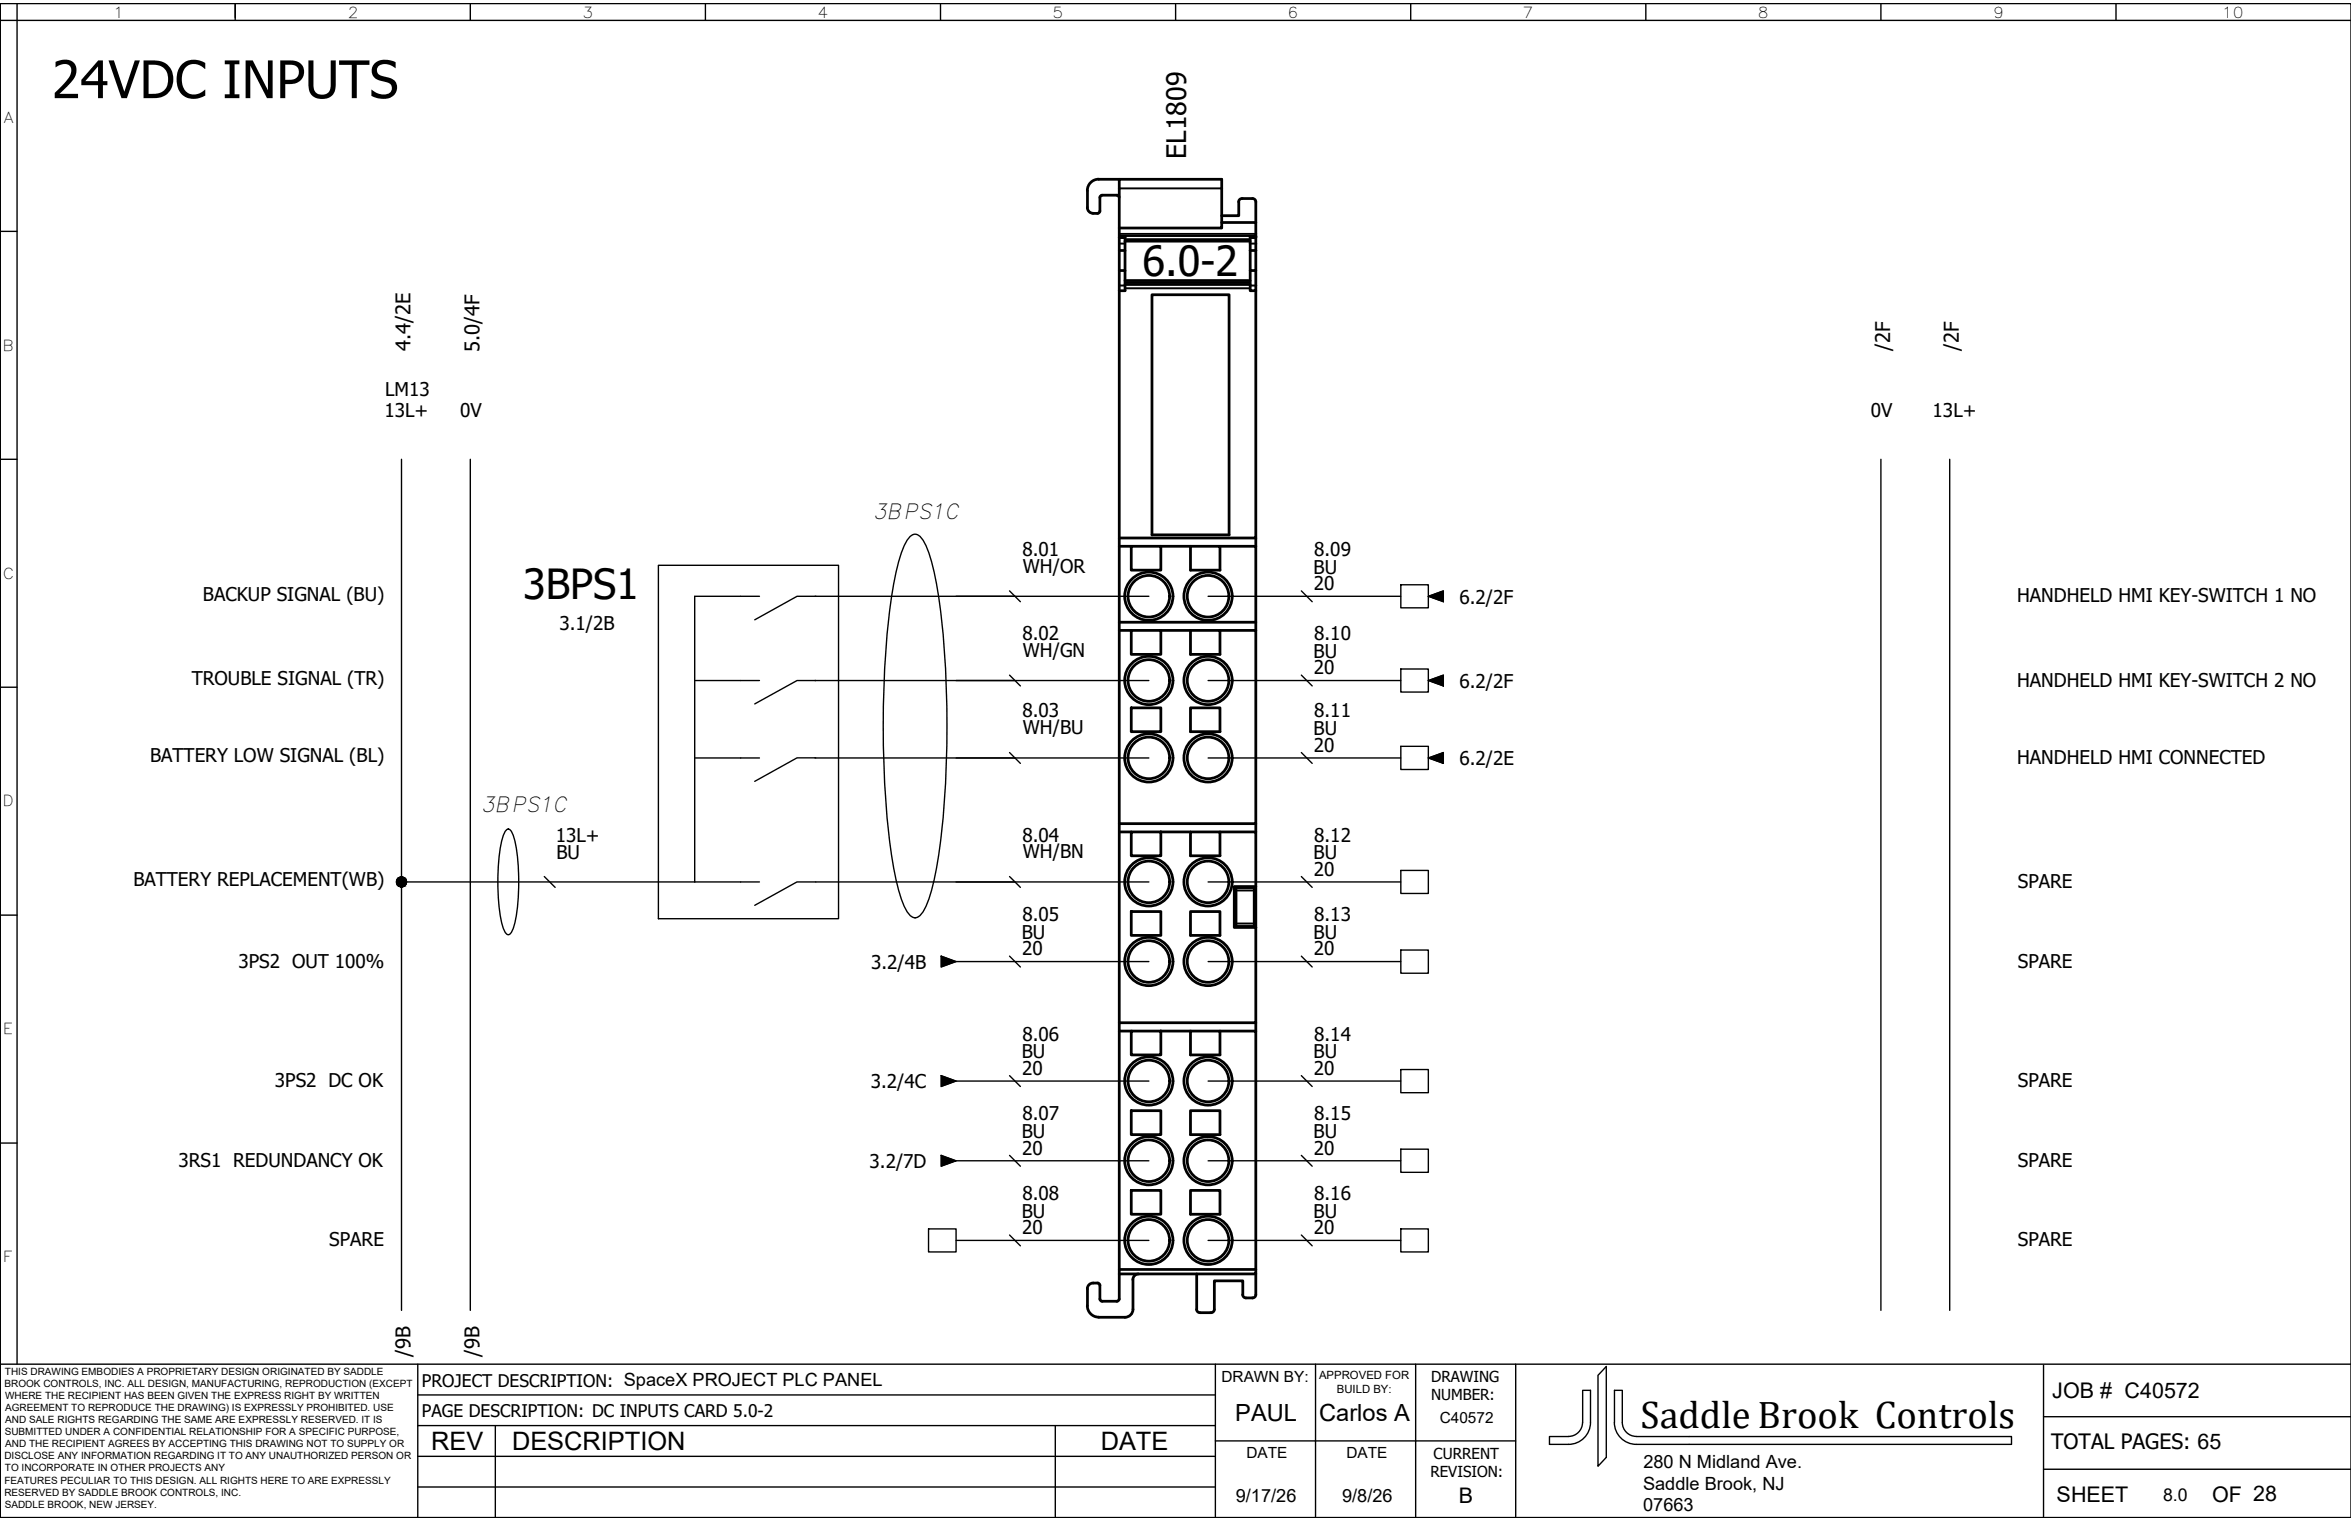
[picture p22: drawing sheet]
<svg xmlns="http://www.w3.org/2000/svg" width="432mm" height="279mm" viewBox="0 0 432 279" stroke-linecap="round" stroke-linejoin="round" font-family="sans-serif">
<defs><g id="words">
<text font-size="9.5" x="9.5" y="18">24VDC INPUTS</text>
<g font-size="7.6">
<text x="209.8" y="50.8">6.0-2</text>
<text x="96.1" y="110">3BPS1</text>
</g>
<text font-size="7.1" x="301.3" y="262.4">Saddle Brook Controls</text>
<text font-size="4.9" x="217.9" y="29.1" transform="rotate(-90 217.9 29.1)">EL1809</text>
<g font-size="4.7">
<text x="79.2" y="266.3">REV</text>
<text x="94" y="266.4">DESCRIPTION</text>
<text x="202.2" y="266.3">DATE</text>
</g>
<g font-size="4.3">
<text x="226.9" y="261.1">PAUL</text>
<text x="242.3" y="261.1">Carlos A</text>
</g>
<g font-size="4">
<text x="376.9" y="256.8">JOB # C40572</text>
<text x="377.7" y="275.9">SHEET</text>
<text x="406.3" y="275.9">OF 28</text>
</g>
<g font-size="3.9">
<text x="160.4" y="95.4">3BPS1C</text>
<text x="88.4" y="149.1">3BPS1C</text>
<text x="376.7" y="266.3">TOTAL PAGES: 65</text>
<text x="267.9" y="276.1">B</text>
</g>
<g font-size="3.7">
<text x="75.4" y="64.5" transform="rotate(-90 75.4 64.5)">4.4/2E</text>
<text x="88.1" y="64.7" transform="rotate(-90 88.1 64.7)">5.0/4F</text>
<text x="347.1" y="64.5" transform="rotate(-90 347.1 64.5)">/2F</text>
<text x="359.8" y="64.5" transform="rotate(-90 359.8 64.5)">/2F</text>
<text x="75.4" y="249.2" transform="rotate(-90 75.4 249.2)">/9B</text>
<text x="88.1" y="249.2" transform="rotate(-90 88.1 249.2)">/9B</text>
</g>
<g font-size="3.5">
<text x="70.6" y="76.6">13L+</text>
<text x="70.7" y="72.7">LM13</text>
<text x="84.5" y="76.6">0V</text>
<text x="343.6" y="76.6">0V</text>
<text x="355" y="76.6">13L+</text>
<text x="187.8" y="102.1">8.01</text>
<text x="187.9" y="105.2">WH/OR</text>
<text x="241.3" y="105.4">BU</text>
<text x="241.4" y="102.1">8.09</text>
<text x="37.3" y="110.3">BACKUP SIGNAL (BU)</text>
<text x="241.3" y="108.4">20</text>
<text x="268.1" y="110.9">6.2/2F</text>
<text x="370.5" y="110.6">HANDHELD HMI KEY-SWITCH 1 NO</text>
<text x="102.8" y="115.7">3.1/2B</text>
<text x="187.8" y="117.6">8.02</text>
<text x="241.4" y="117.6">8.10</text>
<text x="35.2" y="125.8">TROUBLE SIGNAL (TR)</text>
<text x="187.9" y="120.6">WH/GN</text>
<text x="241.3" y="120.8">BU</text>
<text x="241.3" y="123.9">20</text>
<text x="187.8" y="131.8">8.03</text>
<text x="241.4" y="131.8">8.11</text>
<text x="268.1" y="126.4">6.2/2F</text>
<text x="370.5" y="126.1">HANDHELD HMI KEY-SWITCH 2 NO</text>
<text x="187.9" y="134.9">WH/BU</text>
<text x="241.3" y="135">BU</text>
<text x="27.6" y="140">BATTERY LOW SIGNAL (BL)</text>
<text x="241.3" y="138.1">20</text>
<text x="268.1" y="140.6">6.2/2E</text>
<text x="370.5" y="140.3">HANDHELD HMI CONNECTED</text>
<text x="102.1" y="154.6">13L+</text>
<text x="187.8" y="154.6">8.04</text>
<text x="241.4" y="154.6">8.12</text>
<text x="102.2" y="157.8">BU</text>
<text x="187.9" y="157.6">WH/BN</text>
<text x="241.3" y="157.8">BU</text>
<text x="241.3" y="160.9">20</text>
<text x="24.5" y="162.8">BATTERY REPLACEMENT(WB)</text>
<text x="370.6" y="163.1">SPARE</text>
<text x="187.7" y="172.5">BU</text>
<text x="187.8" y="169.2">8.05</text>
<text x="241.3" y="172.5">BU</text>
<text x="241.4" y="169.2">8.13</text>
<text x="43.8" y="177.8">3PS2 OUT 100%</text>
<text x="160" y="178">3.2/4B</text>
<text x="187.7" y="175.5">20</text>
<text x="241.3" y="175.5">20</text>
<text x="370.6" y="177.8">SPARE</text>
<text x="187.8" y="191.2">8.06</text>
<text x="241.4" y="191.2">8.14</text>
<text x="187.7" y="194.4">BU</text>
<text x="187.7" y="197.5">20</text>
<text x="241.3" y="194.4">BU</text>
<text x="241.3" y="197.5">20</text>
<text x="50.5" y="199.7">3PS2 DC OK</text>
<text x="159.9" y="199.9">3.2/4C</text>
<text x="370.6" y="199.7">SPARE</text>
<text x="187.7" y="209">BU</text>
<text x="187.8" y="205.8">8.07</text>
<text x="241.3" y="209">BU</text>
<text x="241.4" y="205.8">8.15</text>
<text x="32.8" y="214.3">3RS1 REDUNDANCY OK</text>
<text x="159.7" y="214.6">3.2/7D</text>
<text x="187.7" y="212.1">20</text>
<text x="241.3" y="212.1">20</text>
<text x="370.6" y="214.3">SPARE</text>
<text x="187.8" y="220.4">8.08</text>
<text x="241.4" y="220.4">8.16</text>
<text x="187.7" y="223.7">BU</text>
<text x="187.7" y="226.7">20</text>
<text x="241.3" y="223.7">BU</text>
<text x="241.3" y="226.7">20</text>
<text x="60.5" y="229">SPARE</text>
<text x="370.6" y="229">SPARE</text>
</g>
<g font-size="3.3">
<text x="301.8" y="269.6">280 N Midland Ave.</text>
<text x="227" y="275.9">9/17/26</text>
<text x="246.5" y="275.9">9/8/26</text>
<text x="301.8" y="273.6">Saddle Brook, NJ</text>
<text x="301.8" y="277.6">07663</text>
</g>
<g font-size="3.2">
<text x="77.5" y="254.8">PROJECT DESCRIPTION: SpaceX PROJECT PLC PANEL</text>
<text x="77.5" y="260.2">PAGE DESCRIPTION: DC INPUTS CARD 5.0-2</text>
<text x="397.3" y="275.7">8.0</text>
</g>
<g font-size="2.8">
<text x="20.8" y="3.2">1</text>
<text x="63.9" y="3.2">2</text>
<text x="107" y="3.2">3</text>
<text x="150.2" y="3.2">4</text>
<text x="193.3" y="3.2">5</text>
<text x="236.5" y="3.2">6</text>
<text x="279.7" y="3.2">7</text>
<text x="322.9" y="3.2">8</text>
<text x="366" y="3.2">9</text>
<text x="408.1" y="3.2">10</text>
<text x=".7" y="22.5">A</text>
<text x=".5" y="64.4">B</text>
<text x=".5" y="106.3">C</text>
<text x=".5" y="148.1">D</text>
<text x=".6" y="190">E</text>
<text x=".6" y="231.9">F</text>
<text x="224.3" y="253.8">DRAWN BY:</text>
<text x="262.8" y="253.9">DRAWING</text>
<text x="262.8" y="257.2">NUMBER:</text>
<text x="264.4" y="261.4">C40572</text>
<text x="228.9" y="267.9">DATE</text>
<text x="247.3" y="267.9">DATE</text>
<text x="263.3" y="267.9">CURRENT</text>
<text x="262.7" y="271.4">REVISION:</text>
</g>
<g font-size="2.1">
<text x="242.3" y="253.3">APPROVED FOR</text>
<text x="245.5" y="255.8">BUILD BY:</text>
</g>
<g font-size="1.8">
<text x=".8" y="254.8">BROOK CONTROLS, INC. ALL DESIGN, MANUFACTURING, REPRODUCTION (EXCEPT</text>
<text x=".9" y="252.6">THIS DRAWING EMBODIES A PROPRIETARY DESIGN ORIGINATED BY SADDLE</text>
<text x=".9" y="257">WHERE THE RECIPIENT HAS BEEN GIVEN THE EXPRESS RIGHT BY WRITTEN</text>
<text x=".9" y="263.7">SUBMITTED UNDER A CONFIDENTIAL RELATIONSHIP FOR A SPECIFIC PURPOSE,</text>
<text x="1" y="259.2">AGREEMENT TO REPRODUCE THE DRAWING) IS EXPRESSLY PROHIBITED. USE</text>
<text x="1" y="261.4">AND SALE RIGHTS REGARDING THE SAME ARE EXPRESSLY RESERVED. IT IS</text>
<text x=".8" y="268.1">DISCLOSE ANY INFORMATION REGARDING IT TO ANY UNAUTHORIZED PERSON OR</text>
<text x="1" y="265.9">AND THE RECIPIENT AGREES BY ACCEPTING THIS DRAWING NOT TO SUPPLY OR</text>
<text x=".8" y="272.5">FEATURES PECULIAR TO THIS DESIGN. ALL RIGHTS HERE TO ARE EXPRESSLY</text>
<text x=".8" y="274.7">RESERVED BY SADDLE BROOK CONTROLS, INC.</text>
<text x=".9" y="270.3">TO INCORPORATE IN OTHER PROJECTS ANY</text>
<text x=".9" y="276.9">SADDLE BROOK, NEW JERSEY.</text>
</g>
</g></defs>
<!-- layer: 0 -->
<g fill="none" stroke="#000" stroke-width=".25">
<path d="M0 .7h431.8v278.1h-431.8zM0 3.7h431.8M0 .7v278.1M3.1 .7v249.9M43.2 .7v3M86.4 .7v3M129.6 .7v3M172.7 .7v3M215.9 .7v3M259.1 .7v3M302.3 .7v3M345.5 .7v3"/>
<path d="M388.6 .7v3M0 42.5h3.1M0 84.4h3.1M73.7 84.4v156.3M86.4 84.4v156.3M167.1 98.6a1.23 1.23 0 0 1 2 0 16.3 16.3 0 0 1 2.6 7 156.2 156.2 0 0 1 2.1 33.8 119.3 119.3 0 0 1-2.5 23.4 14.1 14.1 0 0 1-2.2 5.3 1.23 1.23 0 0 1-2 0 16.3 16.3 0 0 1-2.6-7 156.2 156.2 0 0 1-2.2-33.7 119.3 119.3 0 0 1 2.6-23.5 14.1 14.1 0 0 1 2.2-5.3zM345.5 84.4v156.3M358.1 84.4v156.3M136 109.5h3.5M149.7 109.5h61.3M149.8 109.5h-3.4l-7.8 4.4M185.4 108.5l2 2"/>
<path d="M221.9 109.5h35.4M239 108.5l2 2M257.3 107.4h5v4.3h-5zM262.3 109.5l2.8-1v2zM0 126.2h3.1M136 125h3.5M136 139.2h3.5M149.7 125h61.3M149.7 139.2h61.3M149.8 139.2h-3.4l-7.8 4.3M149.8 125h-3.4l-7.8 4.3M185.4 124l2 2"/>
<path d="M185.4 138.2l2 2M221.9 125h35.4M221.9 139.2h35.4M239 124l2 2M239 138.2l2 2M257.3 122.9h5v4.2h-5zM257.3 137.1h5v4.3h-5zM262.3 125l2.8-1v2zM262.3 139.2l2.8-1v2zM93 152.4l.4-.1a2.2 2.2 0 0 1 1.1 1.9 39.5 39.5 0 0 1 0 15.6 2.2 2.2 0 0 1-1.1 1.9 2.2 2.2 0 0 1-1.2-1.9 39.5 39.5 0 0 1 0-15.6l.6-1.4zM257.3 159.9h5v4.2h-5zM0 168.1h3.1"/>
<path d="M100 161l2 2M136 162h3.5M172.9 175.6l2.7 1-2.7 1zM175.6 176.6h35.4M185.4 161l2 2M185.4 175.6l2 2M211 162h-64.6l-7.8 4.3M221.9 162h35.4M221.9 176.6h35.4M239 161l2 2M239 175.6l2 2M257.3 174.5h5v4.3h-5z"/>
<path d="M172.9 197.6l2.7 1-2.7 1zM175.6 198.6h35.4M185.4 197.6l2 2M221.9 198.6h35.4M239 197.6l2 2M257.3 196.5h5v4.2h-5zM0 210h3.1M172.9 212.2l2.7 1-2.7 1zM175.6 213.2h35.4M185.4 212.2l2 2M221.9 213.2h35.4M239 212.2l2 2"/>
<path d="M257.3 211.1h5v4.2h-5zM170.5 225.7h5.1v4.3h-5.1zM175.6 227.9h35.4M185.4 226.9l2 2M221.9 227.9h35.4M239 226.9l2 2M257.3 225.7h5v4.3h-5zM0 250.6h431.8M76.7 250.6v28.2M76.7 256.2h146.5M223.2 250.6v28.2M241.6 250.6v28.2"/>
<path d="M260 250.6v28.2M278.4 250.6v28.2M295 251v16.7l-1.5 1.6v-16.7zM375.3 250.8v28M76.7 273.2h146.5M76.7 267.5h146.5M76.7 261.9h146.5M91 261.9v16.9M193.8 261.9v16.9M223.2 264.7h55.2M290.7 261.3a2.57 2.57 0 0 1-2.6 2.6h-3.5M290.7 261.3v-5.9h1.4v5.9a4 4 0 0 1-4 4h-3.5v-1.4"/>
<path d="M296.5 261.3a4 4 0 0 0 4 4h68.9v-1.4h-68.9a2.61 2.61 0 0 1-2.5-2.6v-5.9h-1.5v5.9M375.3 269.9h56.5M375.3 260.2h56.5"/>
</g>
<!-- layer: WIRES -->
<g fill="none" stroke="#000" stroke-width=".25">
<path d="M120.9 103.8h33.1v65h-33.1zM136 109.5h-8.4v52.5M127.6 139.2h8.4M127.6 125h8.4M73.7 162h62.3M0 278.8h.1"/>
<circle cx="73.7" cy="162" r=".92"/>
</g>
<!-- layer: Sichtbar (ISO) -->
<g fill="none" stroke="#000" stroke-width=".51">
<path d="M199.7 38.1a1.05 1.05 0 0 0 1.1 1.1M199.7 35v3.1M200.8 39.2h.8M202 38.8v.2l-.4 .2M205.5 36.3v-.2l-.4-.2h-2.9l-.2 .4v2.5M205.6 32.9h18.8v9h-18.8zM205.6 32.9h-3.8a2.08 2.08 0 0 0-2.1 2.1M227.5 37.1a.6 .6 0 0 1 .6-.6h2a.6 .6 0 0 1 .6 .6M227.5 37.1v2.5h-3.1M230.7 37.1v3.8M205.6 53.4v180.6M205.6 41.9v11.5"/>
<path d="M205.6 49.7h1M205.6 46h1M206.6 43.6h-1h1v9.8h-1M206.6 51.5h23M206.6 52.3h23M206.6 44.3h23M211.6 54.1h14.1v44.2h-14.1zM224.4 40.9h6.3v5.1M229.6 43.6h1.1zM229.6 46v3.7h1.1v-3.7M229.6 49.7v3.7h1.1v-3.7M229.6 46h1.1"/>
<path d="M229.6 43.6v2.4M230.7 53.4v45.4h-25.1M230.7 98.8v1.6M205.6 115.8h2.2M205.6 100.4h2.2M207.8 115.8h5.4v4.4h-5.4zM207.8 100.4h5.4v4.3h-5.4zM213.2 115.8h5.5M213.2 100.4h5.5M218.7 115.8h5.4v4.4h-5.4zM218.7 100.4h5.4v4.3h-5.4zM224.1 115.8h6.6v35.5h-25.1"/>
<path d="M224.1 100.4h6.6v13.9h-25.1M230.7 114.3v1.5M207.8 130h5.4v4.4h-5.4zM218.7 130h5.4v4.4h-5.4zM205.6 152.8h2.2M207.8 152.8h5.4v4.4h-5.4zM213.2 152.8h5.5M218.7 152.8h5.4v4.4h-5.4zM224.1 152.8h6.6v10.1M230.7 151.3v1.5M207.8 167.4h5.4v4.4h-5.4zM218.7 167.4h5.4v4.4h-5.4z"/>
<path d="M226.7 162.9h4v7.5h-4zM227 163h3.4v7.2h-3.4zM230.7 170.4v17.5h-25.1M205.6 189.4h2.2M207.8 189.4h5.4v4.4h-5.4zM213.2 189.4h5.5M218.7 189.4h5.4v4.4h-5.4zM224.1 189.4h6.6v43.8h-25.1M230.7 187.9v1.5M207.8 204h5.4v4.4h-5.4zM207.8 218.7h5.4v4.4h-5.4zM218.7 218.7h5.4v4.4h-5.4z"/>
<path d="M218.7 204h5.4v4.4h-5.4zM199.7 239.9a2.08 2.08 0 0 0 2.1 2.1M199.7 236.7v3.2M205.6 234l-.1 4.6-.2 .4h-3.1l-.2-.4v-2.5l-.2-.4a1.52 1.52 0 0 0-2 .7l-.1 .3M208.1 235.1v5.4a1.47 1.47 0 0 1-1.5 1.5h-4.8M209.1 234a1.05 1.05 0 0 0-1 1.1M219.8 234v6.5M228.2 237.8a.6 .6 0 0 0 .6 .6h1.3a.6 .6 0 0 0 .6-.6M228.3 237.8v-2.5h-5.3v5.2M230.7 233.2v.8h-25.1M230.7 234v3.8M219.8 240.5a.6 .6 0 0 0 .6 .6"/>
<path d="M223 240.5a.6 .6 0 0 1-.6 .6h-2"/>
<circle cx="211" cy="109.5" r="4.4"/>
<circle cx="211" cy="109.5" r="3.8"/>
<circle cx="221.9" cy="109.5" r="4.4"/>
<circle cx="221.9" cy="109.5" r="3.8"/>
<circle cx="211" cy="139.2" r="4.4"/>
<circle cx="211" cy="125" r="4.4"/>
<circle cx="211" cy="139.2" r="3.8"/>
<circle cx="211" cy="125" r="3.8"/>
<circle cx="221.9" cy="125" r="4.4"/>
<circle cx="221.9" cy="139.2" r="4.4"/>
<circle cx="221.9" cy="139.2" r="3.8"/>
<circle cx="221.9" cy="125" r="3.8"/>
<circle cx="211" cy="176.6" r="4.4"/>
<circle cx="211" cy="162" r="4.4"/>
<circle cx="211" cy="162" r="3.8"/>
<circle cx="211" cy="176.6" r="3.8"/>
<circle cx="221.9" cy="162" r="4.4"/>
<circle cx="221.9" cy="176.6" r="4.4"/>
<circle cx="221.9" cy="176.6" r="3.8"/>
<circle cx="221.9" cy="162" r="3.8"/>
<circle cx="211" cy="198.6" r="4.4"/>
<circle cx="211" cy="198.6" r="3.8"/>
<circle cx="221.9" cy="198.6" r="4.4"/>
<circle cx="221.9" cy="198.6" r="3.8"/>
<circle cx="211" cy="213.2" r="4.4"/>
<circle cx="211" cy="213.2" r="3.8"/>
<circle cx="221.9" cy="213.2" r="4.4"/>
<circle cx="221.9" cy="213.2" r="3.8"/>
<circle cx="211" cy="227.8" r="4.4"/>
<circle cx="211" cy="227.8" r="3.8"/>
<circle cx="221.9" cy="227.8" r="4.4"/>
<circle cx="221.9" cy="227.8" r="3.8"/>
</g>
<!-- layer: Sichtbar schmal (ISO) -->
<g fill="none" stroke="#000" stroke-width=".36">
<path d="M205.6 34.6h18.8M205.6 43.3h25.1M205.6 43h25.1M205.6 52.5h1M205.6 44.7h1M206.6 53h23M206.6 51.9h23M206.6 44.1h23M206.6 43.9h23M229.6 52.5h1.1M229.6 44.7h1.1M227 163.6h3.4"/>
<path d="M227 169.7h3.4"/>
</g>
<!-- layer: Sichtbar (ISO) -->
<circle cx="230.7" cy="43.6" r=".25" fill="#000"/>
<!-- layer: WIRES -->
<g fill="#000" stroke="#000" stroke-width=".18">
<path d="M73.7 161.1h.3zM73.5 161.1h.5z"/>
<path d="M73.5 161.1l.6 .1zM73.3 161.2h.8z"/>
<path d="M73.5 162.9h.5zM73.5 162.9h.3z"/>
<path d="M73.3 161.2l1 .1zM73.2 161.3h1.1z"/>
<path d="M73.3 162.8h.8zM73.3 162.8l.7 .1z"/>
<path d="M73.2 161.3l1.2 .1-.1-.1zM73.1 161.4l.1-.1 1.2 .1z"/>
<path d="M73.2 162.8h1.1zM73.2 162.8h.9z"/>
<path d="M73.1 161.4l1.4 .1-.1-.1zM73.1 161.4l1.4 .1h-1.5z"/>
<path d="M73.1 162.6l1.2 .2 .1-.2zM73.1 162.6l1.2 .2h-1.1z"/>
<path d="M73 161.5l1.6 .2-.1-.2zM73 161.5l1.6 .2h-1.7z"/>
<path d="M73 162.5l1.4 .1 .1-.1zM73 162.5l1.4 .1h-1.3z"/>
<path d="M72.9 161.7l1.8 .1-.1-.1zM72.9 161.7l1.8 .1h-1.9z"/>
<path d="M72.9 162.3l1.6 .2 .1-.2zM72.9 162.3l1.6 .2h-1.5z"/>
<path d="M72.8 161.8l1.9 .2v-.2zM72.8 161.8l1.9 .2h-1.9z"/>
<path d="M72.8 162.2l1.8 .1 .1-.1zM72.8 162.2l1.8 .1h-1.7z"/>
<path d="M72.8 162l1.9 .2v-.2zM72.8 162l1.9 .2h-1.9z"/>
</g>
<!-- layer: 0 -->
<path d="M262.3 109.5l2.8-1v2zM262.3 125l2.8-1v2zM262.3 139.2l2.8-1v2zM172.9 175.6l2.7 1-2.7 1zM172.9 197.6l2.7 1-2.7 1zM172.9 212.2l2.7 1-2.7 1z" fill="#000" stroke="#000" stroke-width=".18"/>
<use href="#words"/>
</svg>
